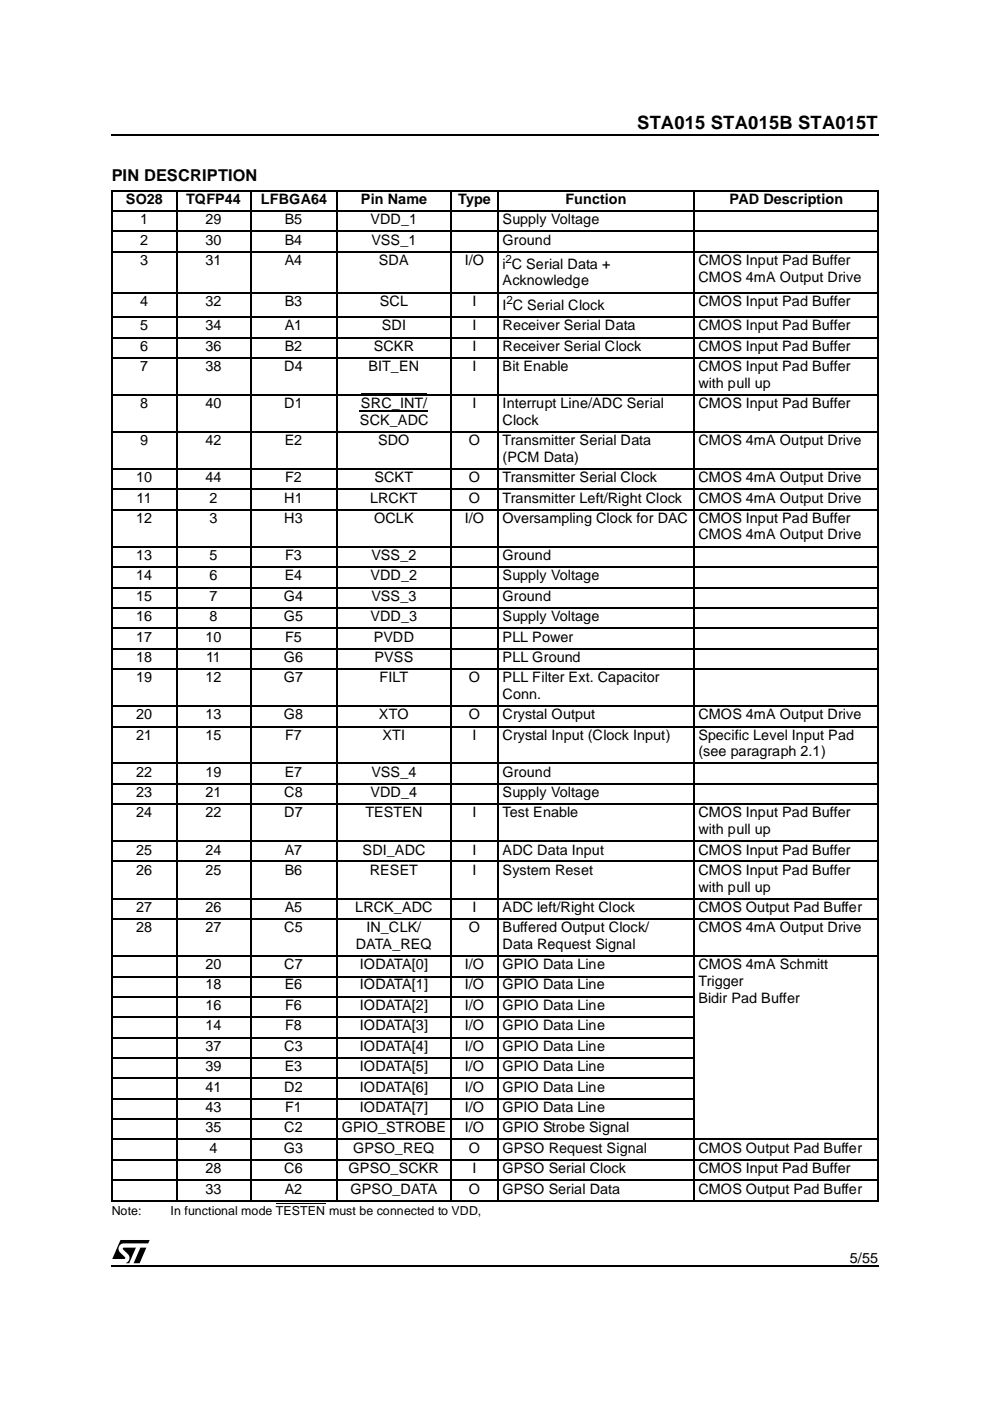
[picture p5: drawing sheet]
<svg xmlns="http://www.w3.org/2000/svg" width="210mm" height="297mm" viewBox="0 0 210 297" stroke-linecap="round" stroke-linejoin="round" font-family="sans-serif">
<defs><g id="words">
<text font-size="3.9" x="135.1" y="27.4">STA015 STA015B STA015T</text>
<text font-size="3.5" x="23.7" y="38.3">PIN DESCRIPTION</text>
<g font-size="3">
<text x="26.7" y="43.3">SO28</text>
<text x="29.7" y="47.6">1</text>
<text x="39.5" y="43.3">TQFP44</text>
<text x="43.6" y="47.6">29</text>
<text x="55.3" y="43.3">LFBGA64</text>
<text x="60.4" y="47.6">B5</text>
<text x="76.5" y="43.3">Pin Name</text>
<text x="78.6" y="47.6">VDD_1</text>
<text x="97.1" y="43.3">Type</text>
<text x="106.5" y="47.6">Supply Voltage</text>
<text x="119.9" y="43.3">Function</text>
<text x="154.7" y="43.3">PAD Description</text>
<text x="29.7" y="51.9">2</text>
<text x="43.6" y="51.9">30</text>
<text x="60.4" y="51.9">B4</text>
<text x="78.7" y="51.9">VSS_1</text>
<text x="106.5" y="51.9">Ground</text>
<text x="29.7" y="56.2">3</text>
<text x="43.6" y="56.2">31</text>
<text x="60.4" y="56.2">A4</text>
<text x="80.3" y="56.2">SDA</text>
<text x="98.6" y="56.2">I/O</text>
<text x="106.5" y="57.1">i C Serial Data +</text>
<text x="148.1" y="56.2">CMOS Input Pad Buffer</text>
<text x="148.1" y="59.8">CMOS 4mA Output Drive</text>
<text x="29.7" y="64.9">4</text>
<text x="43.6" y="64.9">32</text>
<text x="60.4" y="64.9">B3</text>
<text x="80.5" y="64.9">SCL</text>
<text x="100.2" y="64.9">I</text>
<text x="106.5" y="65.7">I C Serial Clock</text>
<text x="106.5" y="60.5">Acknowledge</text>
<text x="148.1" y="64.9">CMOS Input Pad Buffer</text>
<text x="29.7" y="70">5</text>
<text x="43.6" y="70">34</text>
<text x="60.4" y="70">A1</text>
<text x="80.9" y="70">SDI</text>
<text x="100.2" y="70">I</text>
<text x="106.5" y="70">Receiver Serial Data</text>
<text x="148.1" y="70">CMOS Input Pad Buffer</text>
<text x="29.7" y="74.3">6</text>
<text x="43.6" y="74.3">36</text>
<text x="60.4" y="74.3">B2</text>
<text x="79.2" y="74.3">SCKR</text>
<text x="100.2" y="74.3">I</text>
<text x="106.5" y="74.3">Receiver Serial Clock</text>
<text x="148.1" y="74.3">CMOS Input Pad Buffer</text>
<text x="29.7" y="78.6">7</text>
<text x="43.6" y="78.6">38</text>
<text x="60.3" y="78.6">D4</text>
<text x="78.1" y="78.6">BIT_EN</text>
<text x="100.2" y="78.6">I</text>
<text x="106.5" y="78.6">Bit Enable</text>
<text x="148.1" y="78.6">CMOS Input Pad Buffer</text>
<text x="148.1" y="82.2">with pull up</text>
<text x="29.7" y="86.5">8</text>
<text x="43.6" y="86.5">40</text>
<text x="60.3" y="86.5">D1</text>
<text x="76.5" y="86.5">SRC_INT/</text>
<text x="100.2" y="86.5">I</text>
<text x="106.5" y="86.5">Interrupt Line/ADC Serial</text>
<text x="148.1" y="86.5">CMOS Input Pad Buffer</text>
<text x="29.7" y="94.4">9</text>
<text x="43.6" y="94.4">42</text>
<text x="60.4" y="94.4">E2</text>
<text x="76.3" y="90.1">SCK_ADC</text>
<text x="80.2" y="94.4">SDO</text>
<text x="99.4" y="94.4">O</text>
<text x="106.5" y="94.4">Transmitter Serial Data</text>
<text x="106.5" y="90.1">Clock</text>
<text x="148.1" y="94.4">CMOS 4mA Output Drive</text>
<text x="106.5" y="97.9">(PCM Data)</text>
<text x="28.9" y="102.3">10</text>
<text x="29" y="106.6">11</text>
<text x="43.6" y="102.3">44</text>
<text x="44.4" y="106.6">2</text>
<text x="60.3" y="106.6">H1</text>
<text x="60.5" y="102.3">F2</text>
<text x="78.5" y="106.6">LRCKT</text>
<text x="79.4" y="102.3">SCKT</text>
<text x="99.4" y="106.6">O</text>
<text x="99.4" y="102.3">O</text>
<text x="106.5" y="106.6">Transmitter Left/Right Clock</text>
<text x="106.5" y="102.3">Transmitter Serial Clock</text>
<text x="148.1" y="102.3">CMOS 4mA Output Drive</text>
<text x="148.1" y="106.6">CMOS 4mA Output Drive</text>
<text x="28.9" y="110.9">12</text>
<text x="44.5" y="110.9">3</text>
<text x="60.3" y="110.9">H3</text>
<text x="79.3" y="110.9">OCLK</text>
<text x="98.6" y="110.9">I/O</text>
<text x="106.5" y="110.9">Oversampling Clock for DAC</text>
<text x="148.1" y="110.9">CMOS Input Pad Buffer</text>
<text x="28.9" y="118.7">13</text>
<text x="44.5" y="118.7">5</text>
<text x="60.5" y="118.7">F3</text>
<text x="78.7" y="118.7">VSS_2</text>
<text x="106.5" y="118.7">Ground</text>
<text x="148.1" y="114.4">CMOS 4mA Output Drive</text>
<text x="28.9" y="123">14</text>
<text x="44.5" y="123">6</text>
<text x="60.4" y="123">E4</text>
<text x="78.6" y="123">VDD_2</text>
<text x="106.5" y="123">Supply Voltage</text>
<text x="28.9" y="127.3">15</text>
<text x="28.9" y="131.6">16</text>
<text x="44.5" y="127.3">7</text>
<text x="44.5" y="131.6">8</text>
<text x="60.2" y="127.3">G4</text>
<text x="60.2" y="131.6">G5</text>
<text x="78.6" y="131.6">VDD_3</text>
<text x="78.7" y="127.3">VSS_3</text>
<text x="106.5" y="127.3">Ground</text>
<text x="106.5" y="131.6">Supply Voltage</text>
<text x="28.9" y="136">17</text>
<text x="43.6" y="136">10</text>
<text x="60.5" y="136">F5</text>
<text x="79.2" y="136">PVDD</text>
<text x="106.5" y="136">PLL Power</text>
<text x="28.9" y="140.4">18</text>
<text x="43.7" y="140.4">11</text>
<text x="60.2" y="140.4">G6</text>
<text x="79.4" y="140.4">PVSS</text>
<text x="106.5" y="140.4">PLL Ground</text>
<text x="28.9" y="144.7">19</text>
<text x="43.6" y="144.7">12</text>
<text x="60.2" y="144.7">G7</text>
<text x="80.4" y="144.7">FILT</text>
<text x="99.4" y="144.7">O</text>
<text x="106.5" y="148.2">Conn.</text>
<text x="106.5" y="144.7">PLL Filter Ext. Capacitor</text>
<text x="28.9" y="152.5">20</text>
<text x="43.6" y="152.5">13</text>
<text x="60.2" y="152.5">G8</text>
<text x="80.4" y="152.5">XTO</text>
<text x="99.4" y="152.5">O</text>
<text x="106.5" y="152.5">Crystal Output</text>
<text x="148.1" y="152.5">CMOS 4mA Output Drive</text>
<text x="28.9" y="156.8">21</text>
<text x="43.6" y="156.8">15</text>
<text x="60.5" y="156.8">F7</text>
<text x="81.1" y="156.8">XTI</text>
<text x="100.2" y="156.8">I</text>
<text x="106.5" y="156.8">Crystal Input (Clock Input)</text>
<text x="148.1" y="160.3">(see paragraph 2.1)</text>
<text x="148.1" y="156.8">Specific Level Input Pad</text>
<text x="28.9" y="164.7">22</text>
<text x="43.6" y="164.7">19</text>
<text x="60.4" y="164.7">E7</text>
<text x="78.7" y="164.7">VSS_4</text>
<text x="106.5" y="164.7">Ground</text>
<text x="28.9" y="169">23</text>
<text x="28.9" y="173.3">24</text>
<text x="43.6" y="169">21</text>
<text x="43.6" y="173.3">22</text>
<text x="60.3" y="169">C8</text>
<text x="60.3" y="173.3">D7</text>
<text x="77.5" y="173.3">TESTEN</text>
<text x="78.6" y="169">VDD_4</text>
<text x="100.2" y="173.3">I</text>
<text x="106.5" y="169">Supply Voltage</text>
<text x="106.5" y="173.3">Test Enable</text>
<text x="148.1" y="173.3">CMOS Input Pad Buffer</text>
<text x="148.1" y="176.9">with pull up</text>
<text x="28.9" y="181.2">25</text>
<text x="28.9" y="185.5">26</text>
<text x="43.6" y="185.5">25</text>
<text x="43.6" y="181.2">24</text>
<text x="60.4" y="185.5">B6</text>
<text x="60.4" y="181.2">A7</text>
<text x="76.9" y="181.2">SDI_ADC</text>
<text x="78.4" y="185.5">RESET</text>
<text x="100.2" y="185.5">I</text>
<text x="100.2" y="181.2">I</text>
<text x="106.5" y="185.5">System Reset</text>
<text x="106.5" y="181.2">ADC Data Input</text>
<text x="148.1" y="185.5">CMOS Input Pad Buffer</text>
<text x="148.1" y="181.2">CMOS Input Pad Buffer</text>
<text x="148.1" y="189">with pull up</text>
<text x="28.9" y="193.4">27</text>
<text x="28.9" y="197.7">28</text>
<text x="43.6" y="197.7">27</text>
<text x="43.6" y="193.4">26</text>
<text x="60.3" y="197.7">C5</text>
<text x="60.4" y="193.4">A5</text>
<text x="75.3" y="193.4">LRCK_ADC</text>
<text x="77.7" y="197.7">IN_CLK/</text>
<text x="99.4" y="197.7">O</text>
<text x="100.2" y="193.4">I</text>
<text x="106.5" y="197.7">Buffered Output Clock/</text>
<text x="106.5" y="193.4">ADC left/Right Clock</text>
<text x="148.1" y="193.4">CMOS Output Pad Buffer</text>
<text x="148.1" y="197.7">CMOS 4mA Output Drive</text>
<text x="75.4" y="201.2">DATA_REQ</text>
<text x="106.5" y="201.2">Data Request Signal</text>
<text x="43.6" y="205.5">20</text>
<text x="43.6" y="209.8">18</text>
<text x="60.3" y="205.5">C7</text>
<text x="60.4" y="209.8">E6</text>
<text x="76.3" y="205.5">IODATA[0]</text>
<text x="76.3" y="209.8">IODATA[1]</text>
<text x="98.6" y="205.5">I/O</text>
<text x="98.6" y="209.8">I/O</text>
<text x="106.5" y="209.8">GPIO Data Line</text>
<text x="106.5" y="205.5">GPIO Data Line</text>
<text x="148.1" y="209">Trigger</text>
<text x="148.1" y="205.5">CMOS 4mA Schmitt</text>
<text x="43.6" y="214.1">16</text>
<text x="60.5" y="214.1">F6</text>
<text x="76.3" y="214.1">IODATA[2]</text>
<text x="98.6" y="214.1">I/O</text>
<text x="106.5" y="214.1">GPIO Data Line</text>
<text x="148.1" y="212.6">Bidir Pad Buffer</text>
<text x="43.6" y="218.4">14</text>
<text x="60.5" y="218.4">F8</text>
<text x="76.3" y="218.4">IODATA[3]</text>
<text x="98.6" y="218.4">I/O</text>
<text x="106.5" y="218.4">GPIO Data Line</text>
<text x="43.6" y="222.8">37</text>
<text x="43.6" y="227.1">39</text>
<text x="60.3" y="222.8">C3</text>
<text x="60.4" y="227.1">E3</text>
<text x="76.3" y="222.8">IODATA[4]</text>
<text x="76.3" y="227.1">IODATA[5]</text>
<text x="98.6" y="222.8">I/O</text>
<text x="98.6" y="227.1">I/O</text>
<text x="106.5" y="227.1">GPIO Data Line</text>
<text x="106.5" y="222.8">GPIO Data Line</text>
<text x="43.6" y="231.5">41</text>
<text x="60.3" y="231.5">D2</text>
<text x="76.3" y="231.5">IODATA[6]</text>
<text x="98.6" y="231.5">I/O</text>
<text x="106.5" y="231.5">GPIO Data Line</text>
<text x="43.6" y="235.8">43</text>
<text x="60.5" y="235.8">F1</text>
<text x="76.3" y="235.8">IODATA[7]</text>
<text x="98.6" y="235.8">I/O</text>
<text x="106.5" y="235.8">GPIO Data Line</text>
<text x="43.6" y="240.1">35</text>
<text x="44.4" y="244.4">4</text>
<text x="60.2" y="244.4">G3</text>
<text x="60.3" y="240.1">C2</text>
<text x="72.5" y="240.1">GPIO_STROBE</text>
<text x="74.8" y="244.4">GPSO_REQ</text>
<text x="98.6" y="240.1">I/O</text>
<text x="99.4" y="244.4">O</text>
<text x="106.5" y="244.4">GPSO Request Signal</text>
<text x="106.5" y="240.1">GPIO Strobe Signal</text>
<text x="148.1" y="244.4">CMOS Output Pad Buffer</text>
<text x="43.6" y="248.7">28</text>
<text x="60.3" y="248.7">C6</text>
<text x="73.9" y="248.7">GPSO_SCKR</text>
<text x="100.2" y="248.7">I</text>
<text x="106.5" y="248.7">GPSO Serial Clock</text>
<text x="148.1" y="248.7">CMOS Input Pad Buffer</text>
<text x="43.6" y="253.1">33</text>
<text x="60.4" y="253.1">A2</text>
<text x="74.3" y="253.1">GPSO_DATA</text>
<text x="99.4" y="253.1">O</text>
<text x="106.5" y="253.1">GPSO Serial Data</text>
<text x="148.1" y="253.1">CMOS Output Pad Buffer</text>
<text x="180.2" y="267.7">5/55</text>
</g>
<g font-size="2.6">
<text x="23.7" y="257.6">Note:</text>
<text x="36.2" y="257.6">In functional mode TESTEN must be connected to VDD,</text>
</g>
<g font-size="2.5">
<text x="107.2" y="55.8">2</text>
<text x="107.4" y="64.5">2</text>
</g>
</g></defs>
<path d="M23.6 28.4l.1 .3zM23.6 268.4l.1 .2z" fill="#000"/>
<path d="M23.7 28.6h162.6M23.7 268.5h162.6" fill="none" stroke="#000" stroke-width=".25"/>
<path d="M23.7 262.9h8.1v5h-8.1z" fill="#fff"/>
<path d="M26.1 264.6l2.7-.1-1.4 3.3h-.7a1.17 1.17 0 0 0 .5-1.9l-1.1-1zM29.8 264.5h1.2l-1.4 3.3h-1.3zM25.5 262.9h6.2l-.3 .7h-5.1a1.12 1.12 0 0 0-1.1 .7 1.12 1.12 0 0 0 .3 1.3l1 1v.3h-2.7z" fill="#000"/>
<path d="M58.5 255.2h10.5" fill="none" stroke="#000" stroke-width=".21"/>
<g fill="none" stroke="#000" stroke-width=".25">
<path d="M23.6 40.4h162.7M23.6 44.7h162.7M23.6 49.1h162.7M23.6 53.4h162.7M23.7 40.5v213.9M37.5 40.3v214.4M53.1 40.3v214.4M71.5 40.3v214.4M95.6 40.3v214.4M105.6 40.3v214.4M147.2 40.3v214.4M186.2 40.5v213.9"/>
<path d="M23.6 62.1h162.7M23.6 67.3h162.7M23.6 71.6h162.7M23.6 75.9h162.7M23.6 83.7h162.7M23.6 91.6h162.7M23.6 99.4h162.7M76.3 87.2h14.5M76.5 83.6h14M23.6 103.7h162.7M23.6 108.1h162.7M23.6 115.9h162.7"/>
<path d="M23.6 120.3h162.7M23.6 124.6h162.7M23.6 128.9h162.7M23.6 133.2h162.7M23.6 137.5h162.7M23.6 141.8h162.7M23.6 149.7h162.7M23.6 154h162.7M23.6 161.8h162.7M23.6 166.1h162.7M23.6 170.5h162.7M23.6 178.3h162.7"/>
<path d="M77.5 170.4h12.1M23.6 182.7h162.7M23.6 190.5h162.7M23.6 194.8h162.7M78.4 182.6h10.2M23.6 202.7h162.7M23.6 207h123.7M23.6 211.4h123.7M23.6 215.7h123.7M23.6 220h123.7M23.6 224.3h123.7M23.6 228.6h123.7"/>
<path d="M23.6 232.9h123.7M23.6 237.3h123.7M23.6 241.6h162.7M23.6 245.9h162.7M23.6 250.2h162.7M23.6 254.5h162.7"/>
</g>
<use href="#words"/>
</svg>
